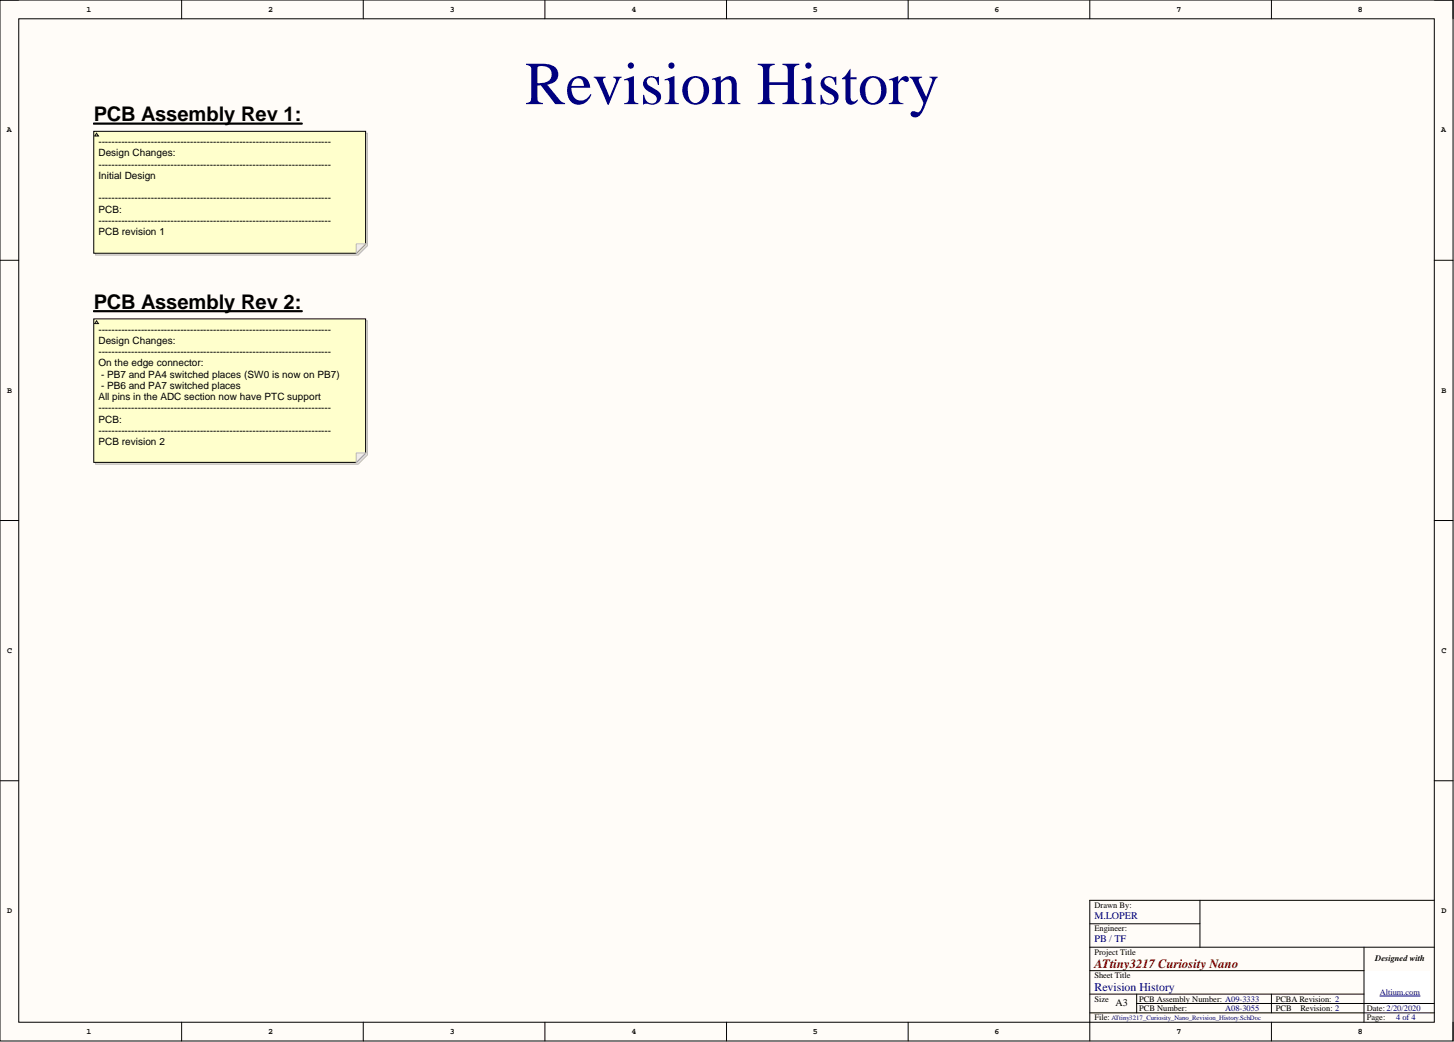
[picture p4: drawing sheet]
<svg xmlns="http://www.w3.org/2000/svg" width="393mm" height="282mm" viewBox="0 0 393 282" stroke-linecap="round" stroke-linejoin="round" font-family="sans-serif">
<defs><g id="words">
<text font-size="16.5" fill="#000080" x="142" y="28.2">Revision History</text>
<g font-size="5.5">
<text x="25.4" y="32.9">PCB Assembly Rev 1:</text>
<text x="25.4" y="83.6">PCB Assembly Rev 2:</text>
</g>
<text font-size="3.4" fill="#800000" x="296.1" y="261.8">ATtiny3217 CuriosityNano</text>
<text font-size="3.2" fill="#000080" x="296.1" y="268">Revision History</text>
<g font-size="2.7">
<text x="26.6" y="39.2">-----------------------------------------------------------------------</text>
<text x="26.6" y="42.3">Design Changes:</text>
<text x="26.6" y="45.3">-----------------------------------------------------------------------</text>
<text x="26.6" y="48.4">Initial Design</text>
<text x="26.6" y="54.5">-----------------------------------------------------------------------</text>
<text x="26.6" y="57.5">PCB:</text>
<text x="26.6" y="60.6">-----------------------------------------------------------------------</text>
<text x="26.6" y="63.6">PCB revision 1</text>
<text x="26.6" y="90">-----------------------------------------------------------------------</text>
<text x="26.6" y="93">Design Changes:</text>
<text x="26.6" y="96.1">-----------------------------------------------------------------------</text>
<text x="26.6" y="99.1">On the edge connector:</text>
<text x="27.4" y="102.2">- PB7 and PA4 switched places (SW0 is now on PB7)</text>
<text x="27.4" y="105.2">- PB6 and PA7 switched places</text>
<text x="26.6" y="108.2">All pins in the ADC section now have PTC support</text>
<text x="26.6" y="111.3">-----------------------------------------------------------------------</text>
<text x="26.6" y="114.3">PCB:</text>
<text x="26.6" y="117.4">-----------------------------------------------------------------------</text>
<text x="26.6" y="120.4">PCB revision 2</text>
<text x="301.8" y="272.1">A3</text>
</g>
<g font-size="2.7" fill="#000080">
<text x="296.1" y="248.7">M.LOPER</text>
<text x="296.1" y="254.9">PB / TF</text>
</g>
<g font-size="2.3">
<text x="296.1" y="245.6">Drawn By:</text>
<text x="296.1" y="251.9">Engineer:</text>
<text x="296.1" y="258.3">Project Title</text>
<text x="372" y="260">Designed with</text>
<text x="296.1" y="264.6">Sheet Title</text>
<text x="296.1" y="270.9">Size</text>
<text x="308.2" y="270.9">PCB Assembly Number: A09-3333</text>
<text x="308.2" y="273.5">PCB Number:</text>
<text x="345.2" y="270.9">PCBA Revision: 2</text>
<text x="345.2" y="273.5">PCB</text>
<text x="351.8" y="273.5">Revision: 2</text>
<text x="369.8" y="273.5">Date:2/20/2020</text>
<text x="296.1" y="276">File:</text>
<text x="369.8" y="276">Page:</text>
</g>
<g font-size="2.3" fill="#000080">
<text x="373.3" y="269.2">Altium.com</text>
<text x="331.5" y="273.5">A08-3055</text>
<text x="377.7" y="276">4 of 4</text>
</g>
<g font-size="2.2">
<text x="23.4" y="3.1">1</text>
<text x="72.6" y="3.1">2</text>
<text x="121.6" y="3.1">3</text>
<text x="170.8" y="3.1">4</text>
<text x="219.9" y="3.1">5</text>
<text x="269" y="3.1">6</text>
<text x="318.2" y="3.1">7</text>
<text x="367.4" y="3.1">8</text>
<text x="1.9" y="35.8">A</text>
<text x="389.9" y="35.8">A</text>
<text x="1.9" y="106.2">B</text>
<text x="389.9" y="106.2">B</text>
<text x="1.9" y="176.6">C</text>
<text x="389.9" y="176.6">C</text>
<text x="1.9" y="247">D</text>
<text x="389.9" y="247">D</text>
<text x="23.4" y="279.7">1</text>
<text x="72.6" y="279.7">2</text>
<text x="121.6" y="279.7">3</text>
<text x="170.8" y="279.7">4</text>
<text x="219.9" y="279.7">5</text>
<text x="269" y="279.7">6</text>
<text x="318.2" y="279.7">7</text>
<text x="367.4" y="279.7">8</text>
</g>
<text font-size="1.8" fill="#000080" x="300.7" y="275.9">ATtiny3217_Curiosity_Nano_Revision_History.SchDoc</text>
</g></defs>
<path d="M0 0h393.1v281.6h-393.1z" fill-rule="evenodd" fill="#fffcf8"/>
<path d="M0 0h393.1v281.6h-393.1z" fill="none" stroke="#000" stroke-width=".27"/>
<path d="M5.1 5.1h382.9v271.4h-382.9z" fill-rule="evenodd" fill="#fffcf8"/>
<g fill="none" stroke="#000" stroke-width=".27">
<path d="M0 0h5.1M5.1 5.1h382.9v271.4h-382.9zM49.1 0v5.1M98.3 0v5.1M147.4 0v5.1M196.5 0v5.1M245.7 0v5.1M294.8 0v5.1M344 0v5.1M388 0h5.1v5.1M0 70.4h5.1M388 70.4h5.1"/>
<path d="M0 140.8h5.1M388 140.8h5.1M0 211.2h5.1M388 211.2h5.1M49.1 276.5v5.1M98.3 276.5v5.1M147.4 276.5v5.1M196.5 276.5v5.1M245.7 276.5v5.1M294.8 276.5v5.1M344 276.5v5.1M393.1 276.5v5.1"/>
</g>
<path d="M369 262.8h17.8v11.2h-17.8z" fill-rule="evenodd" fill="#fff"/>
<path d="M369 262.8h17.8v11.2h-17.8z" fill="none" stroke="#fff" stroke-width=".27"/>
<path d="M294.8 249.9h29.8M294.8 256.2h93.2M324.6 243.5v12.7M369 256.2v20.3M388 243.5h-93.2v33M294.8 262.6h74.2M294.8 274h93.2M294.8 268.9h74.2M307.5 268.9v5.1M307.5 271.5h80.5M344 268.9v5.1" fill="none" stroke="#000" stroke-width=".27"/>
<path d="M373.3 269.4h10.9" fill="none" stroke="#000080" stroke-width=".27"/>
<path d="M25.4 33.4h56.3M25.4 84.2h56.3" fill="none" stroke="#000" stroke-width=".59"/>
<path d="M25.9 36h73.5v30.5l-2.5 2.5h-71z" fill-rule="evenodd" fill="#e0ddd8"/>
<path d="M25.9 36h73.5v30.5l-2.5 2.5h-71z" fill="none" stroke="#bfbdba" stroke-width=".27"/>
<path d="M25.4 35.5h73.5v30.5l-2.5 2.5h-71z" fill-rule="evenodd" fill="#ffc"/>
<path d="M25.4 35.5h73.5v30.5l-2.5 2.5h-71z" fill="none" stroke="#000" stroke-width=".27"/>
<path d="M96.4 66h2.5l-2.5 2.5z" fill="#f2f0e2"/>
<path d="M96.4 66h2.5l-2.5 2.5z" fill="none" stroke="#bfbdba" stroke-width=".27"/>
<path d="M26.1 36l.5 .8h-1z" fill="#ffcca3"/>
<path d="M26.1 36l.5 .8h-1z" fill="none" stroke="#300" stroke-width=".27"/>
<path d="M25.9 86.8h73.5v36.2l-2.5 2.6h-71z" fill-rule="evenodd" fill="#e0ddd8"/>
<path d="M25.9 86.8h73.5v36.2l-2.5 2.6h-71z" fill="none" stroke="#bfbdba" stroke-width=".27"/>
<path d="M25.4 86.3h73.5v36.2l-2.5 2.6h-71z" fill-rule="evenodd" fill="#ffc"/>
<path d="M25.4 86.3h73.5v36.2l-2.5 2.6h-71z" fill="none" stroke="#000" stroke-width=".27"/>
<path d="M96.4 122.5h2.5l-2.5 2.6z" fill="#f2f0e2"/>
<path d="M96.4 122.5h2.5l-2.5 2.6z" fill="none" stroke="#bfbdba" stroke-width=".27"/>
<path d="M26.1 86.8l.5 .7h-1z" fill="#ffcca3"/>
<path d="M26.1 86.8l.5 .7h-1z" fill="none" stroke="#300" stroke-width=".27"/>
<use href="#words"/>
</svg>
